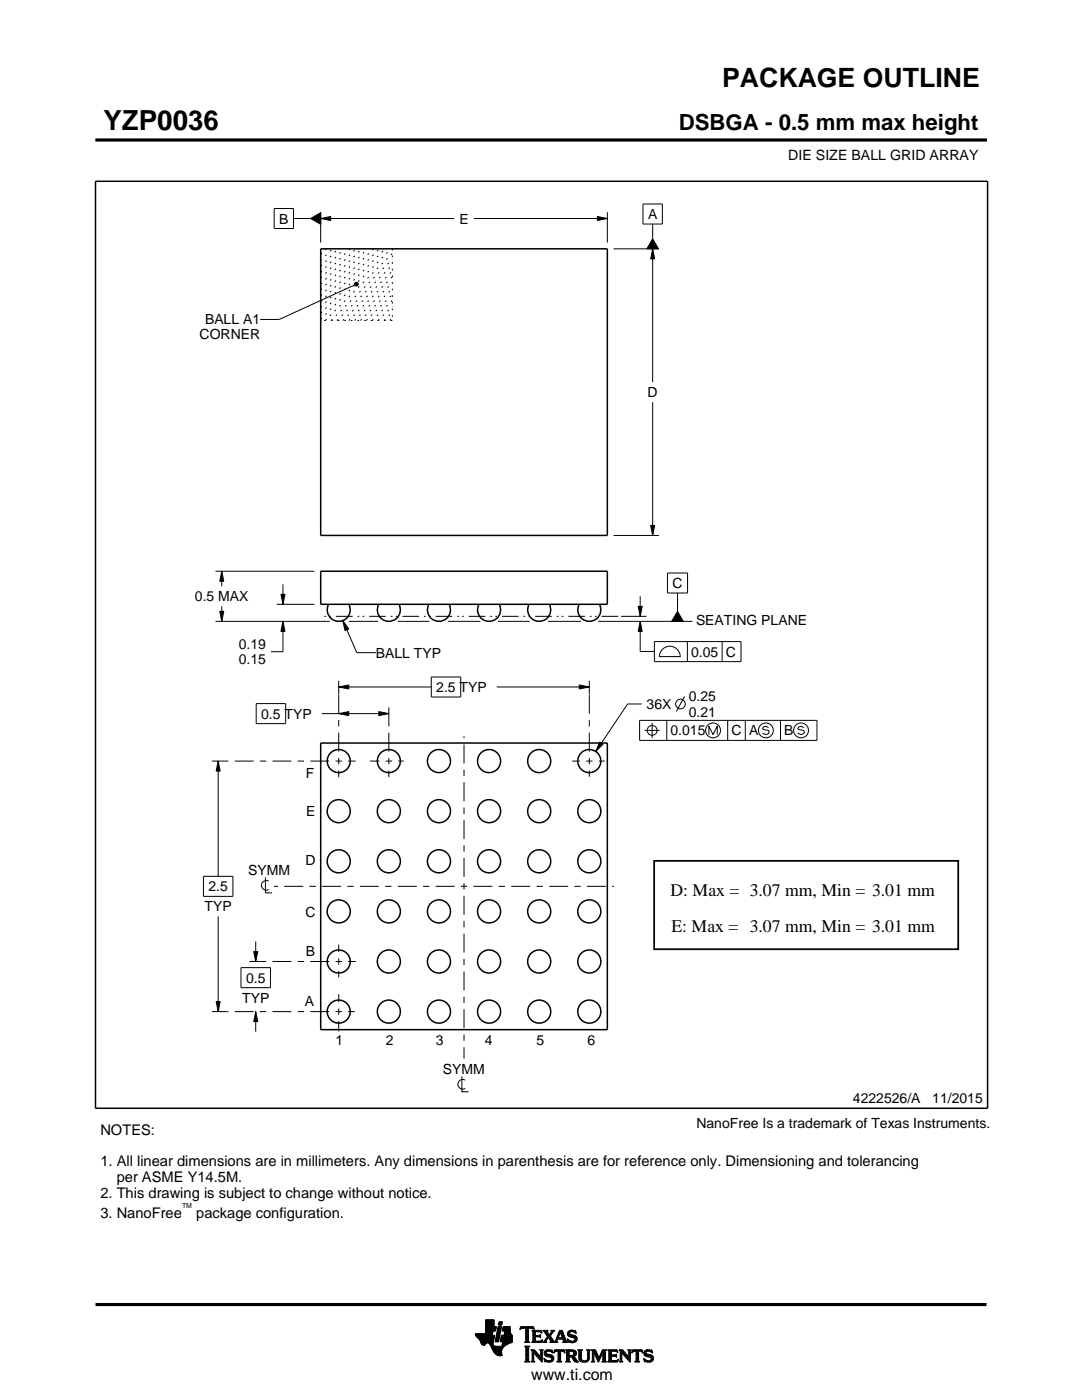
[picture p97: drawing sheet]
<svg xmlns="http://www.w3.org/2000/svg" width="216mm" height="279mm" viewBox="0 0 216 279" stroke-linecap="round" stroke-linejoin="round" font-family="sans-serif">
<defs><g id="words">
<text font-size="5.5" x="20.6" y="26">YZP0036</text>
<text font-size="5.3" x="144.1" y="17.4">PACKAGE OUTLINE</text>
<text font-size="4.4" x="135.4" y="26">DSBGA - 0.5 mm max height</text>
<g font-size="3.5">
<text x="133.8" y="178.9">D: Max = 3.07 mm, Min = 3.01 mm</text>
<text x="134" y="185.9">E: Max = 3.07 mm, Min = 3.01 mm</text>
</g>
<text font-size="3.2" x="106" y="275.3">www.ti.com</text>
<g font-size="2.9">
<text x="20" y="226.5">NOTES:</text>
<text x="20" y="232.8">1. All linear dimensions are in millimeters. Any dimensions in parenthesis are for reference only. Dimensioning and tolerancing</text>
<text x="20" y="239.1">2. This drawing is subject to change without notice.</text>
<text x="23.3" y="235.9">per ASME Y14.5M.</text>
<text x="20" y="243">3. NanoFree</text>
<text x="39.1" y="243">package configuration.</text>
</g>
<g font-size="2.8">
<text x="157.3" y="32">DIE SIZE BALL GRID ARRAY</text>
<text x="55.7" y="44.6">B</text>
<text x="91.7" y="44.6">E</text>
<text x="129.3" y="43.7">A</text>
<text x="40.9" y="64.8">BALL A1</text>
<text x="39.8" y="67.8">CORNER</text>
<text x="129.2" y="79.3">D</text>
<text x="134.2" y="117.3">C</text>
<text x="38.9" y="120">0.5 MAX</text>
<text x="138.9" y="124.8">SEATING PLANE</text>
<text x="47.6" y="129.6">0.19</text>
<text x="75" y="131.3">BALL TYP</text>
<text x="137.9" y="131">0.05 C</text>
<text x="47.6" y="132.6">0.15</text>
<text x="52.1" y="143.4">0.5 TYP</text>
<text x="87.1" y="138.1">2.5 TYP</text>
<text x="129" y="141.5">36X</text>
<text x="137.4" y="140">0.25</text>
<text x="137.4" y="143">0.21</text>
<text x="133.8" y="146.8">0.015</text>
<text x="145.9" y="146.8">C A</text>
<text x="156.5" y="146.8">B</text>
<text x="61" y="155.2">F</text>
<text x="61.1" y="162.9">E</text>
<text x="60.9" y="172.7">D</text>
<text x="41.6" y="177.9">2.5</text>
<text x="49.5" y="174.7">SYMM</text>
<text x="40.8" y="181.9">TYP</text>
<text x="60.9" y="183">C</text>
<text x="61" y="190.7">B</text>
<text x="49.1" y="196.1">0.5</text>
<text x="48.3" y="200.1">TYP</text>
<text x="60.8" y="200.7">A</text>
<text x="66.9" y="208.5">1</text>
<text x="77" y="208.6">2</text>
<text x="86.9" y="208.5">3</text>
<text x="96.7" y="208.5">4</text>
<text x="107.1" y="208.5">5</text>
<text x="117.3" y="208.5">6</text>
<text x="88.3" y="214.4">SYMM</text>
<text x="170.2" y="220.2">4222526/A</text>
<text x="186" y="220.2">11/2015</text>
<text x="139" y="225">NanoFree Is a trademark of Texas Instruments.</text>
</g>
<text font-size="1.4" x="36.3" y="241.1">TM</text>
<text font-size=".3" x="102.1" y="28.1">SCALE 5.000</text>
</g></defs>
<g fill="#000">
<path d="M62 43.6l2-1.1v2.3zM64 43.6l2-.4v.8zM70.8 56.5l.2-.2 .4 .1 .1 .3-.1 .3-.4 .1-.2-.2zM119.2 43.2l2 .4-2 .4zM130.2 49.7l.4 2h-.8zM130.2 47.7l1.2 2h-2.3zM44.3 114l.4 2h-.8zM129.8 104.9h.8l-.4 2zM43.9 122h.8l-.4 2zM56.1 118.6h.8l-.4 2zM56.5 124l.4 2h-.8zM67.6 137.1l2-.4v.8z"/>
<path d="M68.4 123.9l1.2 1.6-.8 .3zM115.6 136.7l2 .4-2 .4zM127.3 121h.8l-.4 2zM127.7 124l.4 2h-.8zM135.2 122l1.1 2h-2.3zM43.5 151.9l.4 2h-.8zM67.6 142.4l2-.4v.8zM75.6 142l2 .4-2 .4zM119.7 148.1l.6 .4-1.4 1.5zM50.6 189.9h.8l-.4 2zM43.1 199.9h.8l-.4 2zM51 201.9l.4 2h-.8z"/>
</g>
<g fill="none" stroke="#000" stroke-width=".2">
<path d="M19.1 27.9h177.7M196.8 27.7v.5M54.7 41.6h3.9v4h-3.9zM58.6 43.6h3.4M62 43.6l2-1.1v2.3zM64 43.6l2-.4v.8zM64 42.4v6M64 43.6h26.7M70.7 56.9l-15 6.9h-3.8M70.8 56.5l.2-.2 .4 .1 .1 .3-.1 .3-.4 .1-.2-.2zM94.5 43.6h26.7M119.2 43.2l2 .4-2 .4z"/>
<path d="M121.2 42.4v6M122.4 49.7h9.1M128.3 40.7h3.9v4h-3.9zM130.2 49.7l.4 2h-.8zM130.2 44.7v3M130.2 49.7v26.6M130.2 47.7l1.2 2h-2.3zM130.2 80.3v26.6M43 114h19.7M44.3 114l.4 2h-.8zM44.3 114v3M56.1 118.6h.8l-.4 2z"/>
<path d="M56.5 116.6v4M122.4 106.9h9.1M127.7 119v4M129.8 104.9h.8l-.4 2zM133.2 114.3h4v4h-4zM135.2 118.3v3.7M43 124h22.8M43.9 122h.8l-.4 2zM44.3 121v3M55.2 120.6h7.5M56.5 124l.4 2h-.8zM56.5 124v6.1h-2.4"/>
<path d="M67.6 137.1l2-.4v.8zM67.6 135.9v2.7M67.6 137.1h18.5M68.4 123.9l1.2 1.6-.8 .3zM68.4 123.9l2.8 6.4h3.8M69.6 124h5.9M79.4 124h6.3M86.1 135.1h5.8v4h-5.8zM89.4 124h6.4M99.1 137.1h18.5M99.3 124h6.4M109.3 124h6.6"/>
<path d="M115.6 136.7l2 .4-2 .4zM117.6 135.9v2.7M119.4 124h18.8M123.9 123h5.1M127.3 121h.8l-.4 2zM127.7 124l.4 2h-.8zM127.7 124v6h2.8M130.6 128h17.3v4h-17.3zM132 129.8a2.08 2.08 0 0 1 2.3-.7 2.08 2.08 0 0 1 1.4 1.9h-4.1l.1-.5zM135.2 122l1.1 2h-2.3zM136.6 139l-1.7 3M137.2 128v4"/>
<path d="M144.1 128v4M42.3 151.9h2.6M43.5 151.9l.4 2h-.8zM43.5 151.9v23M51.1 140.4h5.9v4h-5.9zM64.2 142.4h13.4M67.6 142.4l2-.4v.8zM75.6 142l2 .4-2 .4zM77.6 141.2v2.7M119.7 148.1l.6 .4-1.4 1.5zM127.6 143.8h35.4v4h-35.4zM128 140.5h-2.8l-6.3 9.5"/>
<path d="M128.6 145.8h3M130.1 144.3v3M133 143.8v4M141.4 146.6v-1.7l.9 1.7 .8-1.7v1.7M145.2 143.8v4M148.7 143.8v4M153.3 145.3l-.5-.4-.5 .2-.1 .3 .1 .2 1 .2 .2 .3-.2 .3-.5 .2-.6-.3M155.7 143.8v4M160.3 145.3l-.5-.4-.5 .2-.1 .3 .1 .2 1 .2 .2 .3-.2 .3-.5 .2-.6-.3M40.6 174.9h5.9v4h-5.9zM53 175.1v3.1h1.3M53.6 175.9a.98 .98 0 0 0-1.5 .8 .98 .98 0 0 0 1.5 .8"/>
<path d="M43.1 199.9h.8l-.4 2zM43.5 182.9v19M48.1 193.1h5.9v4h-5.9zM49.8 191.9h2.2M50.6 189.9h.8l-.4 2zM51 187.9v4M42.3 201.9h2.9M51 201.9l.4 2h-.8zM51 201.9v4M92.2 214.8v3.1h1.3M92.8 215.6a.98 .98 0 0 0-1.5 .8 .98 .98 0 0 0 1.5 .8M94.8 266.2h3.5"/>
<path d="M94.8 266.3h3.5M94.9 266.4h3.3M94.9 266.5h3.8l-.2 1.2M94.9 266.5h3.8M95 266.6h3.7M95 266.7h3.7M95.1 266.8h3.6M95.2 266.9h3.4M95.3 267h3.3M95.4 267.1h3.2M95.5 267.2h3.1M95.6 267.3h3"/>
<path d="M95.7 267.4h2.8M95.7 267.5h2.8M95.7 267.5l.3 .7 .4 .3 .3-.1 .5-.4 .4 .1 .8 1.5M95.8 267.6h2.7M95.8 267.7h2.7M95.9 267.8h2.6M95.9 267.9h2.5M95.9 268h2.5M96 268h1.1M96 268.1h1M96.1 268.2h.8M96.1 268.3h.7"/>
<path d="M96.2 268.4h.6M96.3 268.4h.4M96.9 266.1h1.4M96.9 266h1.4M96.9 265.9h1.4M96.9 265.8h1.5M96.9 265.7h1.5M96.9 264.7l2.2 .1-.2 .9h-.5l-.2 .8M96.9 265.6h2M96.9 265.5h2M96.9 265.4h2M96.9 265.3h2.1"/>
<path d="M96.9 265.2h2.1M96.9 265.1h2.1M96.9 265h2.1M96.9 264.9h2.1M96.9 264.8h2.2M96.9 264.6h1.7M96.9 264.5h1.7M96.9 264.4h1.7M96.9 264.3h1.7M96.9 264.2h1.7M96.9 264.1h1.7M96.9 264h1.7"/>
<path d="M96.9 263.9h1.7M96.9 263.8h1.7M96.9 263.7h1.7M96.9 263.6h1.7M96.9 263.5h1.7M96.9 263.4h1.7M97.5 268h.9M97.6 268.1h.8M97.7 268.2h.7M97.7 268.3h.7M97.8 268.4h.6M97.9 268.5h.6"/>
<path d="M97.9 268.6h.7M98 268.7h1.1M98 268.8h2.6M98 268.8h2.5M98.1 268.9h2.3M98.1 269h2.3M98.1 269.1h2.2M98.2 269.2h2.1M98.2 269.2h2M98.2 269.3h2M98.3 269.4h1.9M98.3 269.5h1.8"/>
<path d="M98.4 269.6h1.7M98.4 269.6l.6 .7 .7 .3 .5-.1-.1-.7M98.4 268v.4l.3 .2 2 .1M98.5 269.7h1.6M98.5 267.7l-.1 .3M98.5 269.8h1.6M98.6 269.9h1.5M98.6 264.8v-1.4h-1.7v2.8h-2.1l.2 .5 .7 .8M98.6 270h1.5M98.7 270h1.4M98.8 270.1h1.3M98.8 267.7h.7"/>
<path d="M98.8 267.6h.7M98.8 267.5h.7M98.9 270.2h1.2M98.9 267.4h.7M98.9 267.3h.7M98.9 267.2h.7M98.9 267.1h.7M98.9 267h.7M98.9 270.3h1.3M99 266.9h.6M99 266.9h.7M99 266.8h.7"/>
<path d="M99 266.7h.7M99 266.6h.7M99 266.5h.7M99.1 270.4h1.1M99.1 266.4h.7M99.1 266.3h.7M99.1 266.2h.7M99.1 266.1h.7M99.1 266h.7M99.2 265.9h.7M99.2 265.8h.7M99.2 270.4h1"/>
<path d="M99.2 265.7h.7M99.2 265.6h.7M99.2 265.5h.7M99.3 265.4h.6M99.3 265.4h.7M99.3 265.3h.7M99.3 265.2h.7M99.3 265.1h.7M99.3 265h.7M99.4 270.5h.8M99.4 264.9h.7M99.4 264.8h.7"/>
<path d="M99.4 264.8h.7l-.6 3h-.7zM99.4 264.5l.2-.7h.7l-.2 .7h-.7M99.5 264.4h.6M99.5 264.3h.7M99.5 264.2h.7M99.5 264.1h.7M99.5 264h.7M99.5 263.9h.7M99.6 263.8h.7M99.8 270.6h.1M99.8 267.7h2.4M99.8 267.6h2.4"/>
<path d="M99.8 267.5h2.4M99.9 267.4h2.3M99.9 267.3h2.3M99.9 267.2h2.3M99.9 267.1h2.3M99.9 267h2.3M99.9 266.9h2.3M100 266.9h2.2M100 266.8h2.2M100 266.7h2.2M100 266.6h2.2M100 266.5h2.2"/>
<path d="M100.1 268.6h.7M100.2 268.5h.7M100.2 268.4h.8M100.2 268.4h.9M100.2 268.3h1M100.2 268.2h1.2M100.2 265.6h1.6M100.2 268.1h1.4M100.2 265.5h1.6M100.2 268h1.6M100.3 265.4h1.5M100.3 268h1.7"/>
<path d="M100.3 267.9h1.9M100.3 265.3h1.5M100.3 267.8h1.9M100.3 265.2h1.5M100.3 265.1h1.5M100.3 265h1.5M100.4 264.9h1.4M100.4 264.8h1.4M100.6 266.5l.1-.8h-.5l.2-.9h1.4l.1 1.1 .3 .6v1.4l-1.3 .6M100.6 266.4h1.5M100.6 266.3h1.4M100.6 266.2h1.4"/>
<path d="M100.6 266.1h1.3M100.7 266h1.2M100.7 265.9h1.2M100.7 265.8h1.1M100.7 265.7h1.1M100.9 268.5l-.6 .6-.2 .7M102.2 266.5h-2.2l-.2 1.1 .5 .2-.2 .9M103.7 265.3h.1M103.8 265.2h.2M103.8 265h2.8M103.8 264.9h2.7M103.9 264.8h2.6"/>
<path d="M104.7 267.8h1M104.7 271.8h1.1M104.7 268.7h1M104.8 267.7h.7M104.8 271.7h.8M104.9 265.2h.6M104.9 268.9h.6M104.9 267.6h.6M104.9 267.5l-.2 .3M104.9 267.5h.6M104.9 267.4h.6M104.9 267.3h.6"/>
<path d="M104.9 267.2h.6M104.9 267.1h.6M104.9 267h.6M104.9 266.8h.6M104.9 266.7h.6M104.9 266.6h.6M104.9 266.5h.6M104.9 266.4h.6M104.9 266.3h.6M104.9 266.2h.6M104.9 266.1h.6M104.9 265.9h.6"/>
<path d="M104.9 265.8h.6M104.9 265.7h.6M104.9 265.6h.6M104.9 265.5h.6M104.9 265.4h.6M104.9 265.3h.6M104.9 271.5h.6M104.9 269h.6M104.9 271.4h.6M104.9 271.4v-2.4l-.2-.4h1.1l-.3 .4v2.4M104.9 271.4l-.2 .4h1.1l-.3-.4M104.9 271.3h.6"/>
<path d="M104.9 271.2h.6M104.9 271.1h.6M104.9 271h.6M104.9 270.9h.6M104.9 270.8h.6M104.9 270.6h.6M104.9 270.5h.6M104.9 270.4h.6M104.9 270.3h.6M104.9 270.2h.6M104.9 270.1h.6M104.9 270h.6"/>
<path d="M104.9 269.9h.6M104.9 269.8h.6M104.9 269.6h.6M104.9 269.5h.6M104.9 269.4h.6M104.9 269.3h.6M104.9 269.2h.6M104.9 269.1h.6M105.5 267.5l.2 .3M105.5 267.5v-2.3l.7-.1 .4 .3-.1-.6h-2.6l-.1 .6 .4-.3 .7 .1v2.3M105.7 267.8h-1M105.9 271.8h.8"/>
<path d="M105.9 269.4h.8M106.1 269.5h.7M106.1 267.8h2M106.1 271.7h.5M106.2 269.6h.7M106.2 271.5h.3M106.2 265.6h1.8M106.2 269.8h.8M106.2 271.4h.3M106.2 271.4l-.3 .4h.8l-.2-.4M106.2 271.3h.3M106.2 271.2h.3"/>
<path d="M106.2 271.1h.3M106.2 271h.3M106.2 270.9h.3M106.2 270.8h.3M106.2 270.6h.3M106.2 270.5h.3M106.2 270.4h.3M106.2 270.3h.3M106.2 270.2h.3M106.2 270.1h.3M106.2 270h1M106.2 269.9h.9"/>
<path d="M106.2 269.8v1.6M106.2 269.8l-.3-.4h.8l1.2 1.4M106.3 267.7h1.8M106.3 265.7h1.8M106.3 267.6h.6M106.3 265.8h.6M106.3 267.5l-.2 .3M106.3 267.5h.5M106.3 267.4h.5M106.3 267.3h.5M106.3 267.2h.5M106.3 267.1h.5"/>
<path d="M106.3 267h.5M106.3 266.8h.5M106.3 266.7h1.6M106.3 266.6h1.6M106.3 266.5h.5M106.3 266.4h.5M106.3 266.3h.5M106.3 266.2h.5M106.3 266.1h.5M106.3 265.9h.5M106.4 265.2h.2M106.5 270h.1"/>
<path d="M106.5 270v1.4M106.5 270l1.6 1.9M106.5 265.3h.1M106.6 270.1h.7M106.7 270.2h.7M106.8 270.3h.7M106.8 265.9l.2-.1h.6l.6 .2-.2-.5h-1.9l.2 .3v1.7M106.8 265.9v.6h.8l.3-.2v.7M106.9 270.4h.7M107 270.5h.7M107.1 270.6h.7M107.2 270.8h1"/>
<path d="M107.3 270.9h.9M107.4 271h.8M107.5 271.1h.7M107.6 271.2h.6M107.6 266.5h.3M107.7 271.3h.5M107.7 269.4h.7M107.7 266.8h.2M107.7 267.6h.5M107.8 266.4h.1M107.8 271.4h.4M107.8 267h.1"/>
<path d="M107.8 265.8h.3M107.8 269.5h.5M107.9 271.5h.3M107.9 269.6h.3M107.9 267l-.3-.2h-.8l.1 .8h.9l.5-.2M107.9 269.8h.3M107.9 270.6h.3M107.9 270.5h.3M107.9 270.4h.3M107.9 270.3h.3M107.9 270.2h.3M107.9 270.1h.3"/>
<path d="M107.9 270h.3M107.9 269.9h.3M107.9 269.8v1M107.9 269.8l-.2-.4h.7l-.2 .4M108 271.7h.2M108 265.9h.1M108 267.5h.2M108.1 271.8h.1M108.1 266.1h.1M108.2 267.4h.1M108.2 269.8l-.1 2.1M108.2 267.8h.9"/>
<path d="M108.3 267.4l-.2 .5-2-.1M108.3 265.6h1M108.5 267.7h.5M108.5 271.1h.1M108.5 265.7h.7M108.5 271.2h.2M108.6 271.3h.2M108.6 270.1l.2 .5 1.1 .3 .1 .3-.1 .3h-.5l-.9-.4M108.6 270.1h.4M108.6 270h.4M108.6 270.2h.6M108.6 267.6h.4"/>
<path d="M108.6 271.4h.4M108.6 269.9h.4M108.6 270.3h1M108.6 265.8h.7M108.6 271.5h.8M108.6 269.8h.5M108.7 271.7h1.5M108.7 270.4h1.3M108.7 267.5h.3M108.7 271.8h.1M108.7 265.9h.6M108.7 269.6h1.5"/>
<path d="M108.8 267.4h.3M108.8 270.5h1.5M108.8 266.1h.6M108.8 269.5h1.4M108.8 267.3h.4M108.9 266.2h.6M108.9 267.2h.4M108.9 266.3h.6M108.9 270.6h1.5M109 267.1h.3M109 270l.1 .2 1.2 .3 .2 .6M109 270l.1-.3h.4l.8 .3-.1-.6-.2 .1-.6-.1-.6 .2-.2 .5"/>
<path d="M109 266.4h1M109.1 271.8h.9M109.1 269.4h.7M109.1 267h.9M109.1 266.5h.8M109.1 267.8h-.9M109.2 266.8h.8M109.2 266.6h.6M109.2 266.7h.7M109.2 266.7l-.6 .9-.4 .2M109.3 270.8h1.1M109.5 267.1h.6"/>
<path d="M109.6 267.2h.6M109.7 271.5h.7M109.7 267.3h.6M109.7 267.8h1.6M109.7 267.8l.2-.2-.5-.7-.4 .8 .1 .1M109.7 266.3h.4M109.7 267.4h.6M109.8 270.9h.7M109.8 266.2h.3M109.8 266.6l.9 1.2 1-2.3h.5l.8 2.1 .3 .2M109.8 267.5h.6M109.9 266.1h.3"/>
<path d="M109.9 269.8h.4M109.9 267.6h.6M109.9 267.7h.7M109.9 271.4h.5M109.9 265.9h.4M110 271h.5M110 265.6h.7M110 265.9l-.4 .5-.4-.6 .2-.3h-1.1l.9 1.2M110 265.9l.1-.2-.2-.2h.8l-.9 1.1M110 271.3h.5M110 265.8h.4M110 271.1h.5"/>
<path d="M110 271.2h.5M110.1 269.4h.1M110.1 265.7h.4M110.1 269.9h.2M110.2 270h.1M110.5 270h.1M110.5 269.9h.2M110.5 271.1l-.2 .5-.8 .3-.6-.2-.2 .1-.2-.7M110.5 269.8h.3M110.6 269.6h2.1M110.6 269.5h2M110.6 269.4h2"/>
<path d="M110.7 267.7h.5M110.8 267.6h.4M110.9 267.5h.3M110.9 267.4h.3M111 267.3h.3M111 267.2h1.8M111 267.1h1.8M111.1 267h.3M111.1 271.8h1M111.1 266.8h.4M111.2 266.7h.3M111.2 267.5l.1-.2h1l.1 .2"/>
<path d="M111.2 267.5v.3h.1M111.2 266.6h.3M111.3 266.5h.3M111.3 271.7h.6M111.3 266.4h.3M111.3 271.5h.6M111.3 267.8h-1.6M111.3 269.8h.6M111.4 266.3h.3M111.4 271.4h.5M111.4 271.4l-.1-1.7h-.4l-.4 .4 .2-.7h1.9l.1 .7-.3-.4h-.5v1.7M111.4 270.1h.5"/>
<path d="M111.4 270h.5M111.4 269.9h.5M111.4 270.5h.5M111.4 270.4h.5M111.4 270.3h.5M111.4 270.2h.5M111.4 271.1h.5M111.4 271h.5M111.4 270.9h.5M111.4 270.8h.5M111.4 270.6h.5M111.4 271.4l-.3 .4h1l-.2-.4"/>
<path d="M111.4 271.3h.5M111.4 271.2h.5M111.4 266.2h.3M111.4 266.1h.4M111.5 265.9h.9M111.5 265.8h.8M111.6 265.7h.7M111.6 265.6h.6M111.8 265.9l.4 1.1h-.8zM111.9 266.1h.5M111.9 266.2h.5M111.9 266.3h.6"/>
<path d="M112 266.4h.5M112 266.5h.6M112.1 266.6h.5M112.1 266.7h.6M112.1 266.8h.6M112.2 267h.5M112.2 267.8h1.1M112.3 267.3h.6M112.3 267.4h.6M112.4 267.5h.6M112.4 267.5v.3h-.2M112.4 269.8h.3"/>
<path d="M112.4 267.6h.6M112.4 267.7h.7M112.6 269.9h.1M112.6 270h.2M112.8 271.8h1M112.8 269.4h1.6M113 269.5h1.7M113 271.7h.7M113 269.6h1.9M113 271.5h.6M113 269.8h.6M113 271.4h.6"/>
<path d="M113 271.4l-.2 .4h1l-.2-.4M113 271.3h.6M113 271.2h.6M113 271.1h.6M113 271h.6M113 270.9h.6M113 270.8h1.5M113 270.6h1.6M113 270.5h1.8M113 270.4h.6M113 270.3h.6M113 270.2h.6"/>
<path d="M113 270.1h.6M113 270h.6M113 269.9h.6M113 269.8v1.6M113 269.8l-.2-.4h1.5l.6 .2 .1 .5M113.2 267.3h.2M113.2 267.4h.3M113.2 266.2l.3 .5 1 .3 .2 .3M113.2 266.2h.5M113.2 266.3h.6M113.2 266.1h.5M113.3 267.5h.3"/>
<path d="M113.3 267.8h-1.1M113.3 266.4h.9M113.3 265.9h.4M113.3 267.6h.6M113.3 266.5h1.3M113.3 267.7h1.6M113.3 265.8h.5M113.3 267.8h.2M113.4 266.6h1.5M113.4 265.7h1.5M113.5 266.7h1.5M113.5 265.6h1.4"/>
<path d="M113.6 269.9l.1-.2h.5l.3 .4M113.6 269.9v.6M113.7 267.8h1.1M113.8 266.8h1.3M113.8 265.5h.6M114 268h.4M114.1 270.9h.6M114.2 271h.6M114.2 271.1h.7M114.3 271.2h.6M114.3 267h.8M114.3 269.8h.7"/>
<path d="M114.3 270.4h.6M114.4 271.3h.6M114.4 271.3l.4 .5h.7M114.4 271.3l-.3-.4-.5-.1v.6M114.4 270.7h.1M114.4 270.7l1.1 1.1M114.4 271.4h.7M114.4 269.9h.6M114.4 270.3h.6M114.5 267.6h.5M114.5 270.2h.5M114.5 270h.5"/>
<path d="M114.5 265.8h.4M114.5 270.1h.5M114.5 270.1l-.2 .3-.3 .1M114.5 271.5h.7M114.6 271.7h.7M114.6 267.1h.6M114.6 267.5h.5M114.7 267.2h.5M114.7 267.4h.5M114.7 265.9h.3M114.7 267.3h.5M114.7 271.8h.8"/>
<path d="M114.8 266.1h.2M114.9 266.2h.1M114.9 266.2l-.1-.7-.2 .1-.5-.1-.6 .2-.3 .5M114.9 266.2l-.7-.4h-.4l-.1 .2 .1 .3 1.1 .4 .3 .5M115 270.1l-.1 .4-.5 .2M115.2 267.2l-.3 .6-.7 .2-.6-.2-.2 .1-.2-.7 .9 .5 .4-.1 .2-.3M115.3 269.4h.9M115.4 269.5h.7M115.5 269.6h.5M115.5 269.8h.5M115.5 269.8v1.4l.4 .5 .6 .2 .7-.1 .3-.3 .1-.5M115.5 271h.5"/>
<path d="M115.5 270.9h.5M115.5 270.8h.5M115.5 270.6h.5M115.5 270.5h.5M115.5 270.4h.5M115.5 270.3h.5M115.5 270.2h.5M115.5 270.1h.5M115.5 270h.5M115.5 269.9h.5M115.5 269.8l-.2-.4h.9l-.2 .4M115.5 271.1h.5"/>
<path d="M115.5 271.2h.5M115.5 271.3h.6M115.6 271.4h.6M115.7 271.5h.8M115.8 271.7h1.5M116 269.8v1.2M116 271l.2 .4 .5 .2 .4-.2 .2-.4M116 271.8h1.1M116.8 271.5h.6M117 269.4h.8M117.1 271.4h.4M117.2 269.5h.5"/>
<path d="M117.2 271.3h.4M117.2 269.6h.4M117.2 271.2h.4M117.2 271.1h.4M117.3 269.8h.3M117.3 271h.3M117.3 270.9h.3M117.3 270.8h.3M117.3 270.6h.3M117.3 270.5h.3M117.3 270.4h.3M117.3 270.3h.3"/>
<path d="M117.3 270.2h.3M117.3 270.1h.3M117.3 270h.3M117.3 269.9h.3M117.6 269.8l.2-.4h-.8l.2 .3 .1 1.3M117.6 269.8v1.2M118 271.8h.7M118 269.4h.8M118.1 269.5h.8M118.1 271.7h.5M118.2 269.6h.7M118.2 271.5h.3"/>
<path d="M118.2 269.8h.8M118.2 271.4h.3M118.2 269.8l-.2-.4h.8l.7 1.6 .7-1.6h.9l-.3 .4M118.2 271.4l-.2 .4h.7l-.2-.4M118.2 271.3h.3M118.2 271.2h.3M118.2 271.1h.3M118.2 271h.3M118.2 270.9h.3M118.2 270.8h.3M118.2 270.6h.3M118.2 270.5h.3"/>
<path d="M118.2 270.4h.3M118.2 270.3h.3M118.2 270.2h.3M118.2 270.1h.3M118.2 270h.9M118.2 269.9h.8M118.2 269.8v1.6M118.6 270.1h.5M118.6 270.2h.6M118.7 270.3h.5M118.7 270.4h.6M118.8 270.5h.5"/>
<path d="M118.8 270.6h.6M118.9 270.8h.5M118.9 270.9h.6M119 271h.8M119 271.1h.8M119.1 271.2h.6M119.1 271.3h.6M119.2 271.4h.4M119.2 271.5h.4M119.3 271.7h.2M119.3 271.8h.2M119.6 270.9h.3"/>
<path d="M119.6 270.8h.3M119.7 270.6h.3M119.7 270.5h.3M119.8 270.4h.3M119.8 270.3h.3M119.9 270.2h.3M119.9 270.1h.3M120 270h.8M120 269.9h.8M120 269.8h.8M120.1 271.8h1M120.1 269.6h.7"/>
<path d="M120.1 269.5h.8M120.2 269.4h.9M120.2 271.7h.7M120.3 271.5h.5M120.3 271.4h.5M120.3 271.4l-.2 .4h1l-.3-.4M120.3 271.4v-1.5l-.9 2-.9-2v1.5M120.3 271.3h.5M120.3 271.2h.5M120.3 271.1h.5M120.3 271h.5M120.3 270.9h.5"/>
<path d="M120.3 270.8h.5M120.3 270.6h.5M120.3 270.5h.5M120.3 270.4h.5M120.3 270.3h.5M120.3 270.2h.5M120.3 270.1h.5M120.8 269.8v1.6M121.2 271.8h2M121.2 269.4h1.9M121.4 269.5h1.8M121.4 271.7h1.9"/>
<path d="M121.5 269.6h1.7M121.5 271.5h1.8M121.5 269.8h.5M121.5 271.4h.5M121.5 269.8l-.3-.4h1.9l.2 .6M121.5 269.9h.5M121.5 269.8v1.6M121.5 270.3h.5M121.5 270.2h.5M121.5 270.1h.5M121.5 270h.5M121.5 270.9h.5"/>
<path d="M121.5 270.8h.5M121.5 270.6h1.5M121.5 270.5h1.5M121.5 270.4h1.5M121.5 271.3h.5M121.5 271.2h.5M121.5 271.1h.5M121.5 271h.5M122.6 270.4l.4-.2v.7l-.2-.2h-.8v.7l.2 .1M122.9 270.8h.1M122.9 270.3h.1M123 269.8h.3"/>
<path d="M123.1 271.4h.3M123.2 269.9h.1M123.3 270h.1M123.3 270l-.4-.3h-.8l-.1 .7M123.3 271.3h.1M123.4 271.2h.1M123.4 271.2l-.2 .6h-2l.3-.4M123.4 271.2l-.3 .3h-.4M123.5 271.8h.8M123.5 269.4h.7M123.6 269.5h.7M123.7 271.7h.5"/>
<path d="M123.7 269.6h.7M123.7 271.5h.4M123.7 269.8h.8M123.7 271.4h.4M123.7 269.8l-.2-.4h.7l1.2 1.4 .1-1M123.7 271.4l-.2 .4h.8l-.2-.4M123.7 271.3h.4M123.7 271.2h.4M123.7 271.1h.4M123.7 271h.4M123.7 270.9h.4M123.7 270.8h.4"/>
<path d="M123.7 270.6h.4M123.7 270.5h.4M123.7 270.4h.4M123.7 270.3h.4M123.7 270.2h.4M123.7 270.1h.4M123.7 270h1M123.7 269.9h.9M123.7 269.8v1.6M124.1 270v1.4M124.1 270h.1M124.2 270.1h.6"/>
<path d="M124.2 270.2h.7M124.3 270.3h.7M124.4 270.4h.7M124.5 270.5h.7M124.6 270.6h.7M124.7 270.8h1.1M124.8 270.9h1M124.9 271h.9M125 271.1h.8M125.1 271.2h.7M125.2 271.3h.6M125.2 269.4h.8"/>
<path d="M125.3 271.4h.5M125.4 269.5h.5M125.4 271.5h.4M125.4 269.6h.4M125.5 269.8h.3M125.5 269.8l-.3-.4h.8l-.2 .4M125.5 269.9h.3M125.5 270.2h.3M125.5 270.1h.3M125.5 270h.3M125.5 270.4h.3M125.5 270.3h.3"/>
<path d="M125.5 270.6h.3M125.5 270.5h.3M125.5 271.7h.3M125.6 271.8h.2M125.8 269.8v2.1l-1.7-1.9M126 270h.1M126.1 269.9h.1M126.1 269.8h.3M126.1 269.6h2.1M126.2 269.5h2M126.2 269.4h2M126.6 271.8h1.1"/>
<path d="M126.9 271.7h.6M126.9 271.5h.5M126.9 269.8h.5M126.9 271.4h.5M126.9 271.4v-1.7h-.5l-.3 .4 .1-.7h1.9l.2 .7-.4-.4h-.5v1.7M126.9 270.1h.5M126.9 270h.5M126.9 269.9h.5M126.9 270.5h.5M126.9 270.4h.5M126.9 270.3h.5M126.9 270.2h.5"/>
<path d="M126.9 271.1h.5M126.9 271h.5M126.9 270.9h.5M126.9 270.8h.5M126.9 270.6h.5M126.9 271.4l-.3 .4h1.1l-.3-.4M126.9 271.3h.5M126.9 271.2h.5M128 269.8h.3M128.1 269.9h.2M128.2 270h.1M128.4 271.1h.1"/>
<path d="M128.4 271.2h.2M128.5 271.3h.2M128.5 270.1l.1 .4 .5 .3M128.5 270.1h.4M128.5 270h.4M128.5 270.2h.6M128.5 271.4h.4M128.5 269.9h.4M128.5 270.3h1M128.5 271.5h.8M128.5 269.8h.5M128.6 271.7h1.5"/>
<path d="M128.6 270.4h1.3M128.6 271.8h.1M128.6 269.6h1.5M128.7 270.5h1.5M128.7 269.5h1.4M128.8 270.6h1.5M128.9 270l.1 .2 1.2 .3 .2 .6M128.9 270l.1-.3h.4l.8 .3-.1-.6-.2 .1-.6-.1-.6 .2-.2 .5M128.9 271.8h1M129 269.4h.7M129.1 270.8l.7 .2 .1 .4-.7 .1-.8-.4M129.2 270.8h1.1"/>
<path d="M129.6 271.5h.7M129.6 270.9h.8M129.8 269.8h.4M129.8 271.4h.5M129.9 271h.5M129.9 271.3h.5M129.9 271.1h.5M129.9 271.2h.5M129.9 269.4h.2M130 269.9h.2M130.1 270h.1M130.4 271.1l-.3 .5-.7 .3-.6-.2-.2 .1-.2-.7"/>
<circle cx="130.1" cy="145.7" r=".99"/>
<circle cx="135.8" cy="140.5" r=".98"/>
<circle cx="142.3" cy="145.8" r="1.49"/>
<circle cx="152.8" cy="145.8" r="1.49"/>
<circle cx="159.8" cy="145.8" r="1.49"/>
</g>
<g fill="none" stroke="#000" stroke-width=".3">
<path d="M19.1 36.2h178v185h-178zM64 49.7h57.2v57.2h-57.2zM64 114h57.2v6.6h-57.2zM65.6 120.6a2.3 2.3 0 0 0 2 3.4 2.3 2.3 0 0 0 2-3.4M75.6 120.6a2.3 2.3 0 0 0 2 3.4 2.3 2.3 0 0 0 2-3.4M85.6 120.6a2.3 2.3 0 0 0 2 3.4 2.3 2.3 0 0 0 2-3.4M95.6 120.6a2.3 2.3 0 0 0 2 3.4 2.3 2.3 0 0 0 2-3.4M105.6 120.6a2.3 2.3 0 0 0 2 3.4 2.3 2.3 0 0 0 2-3.4M115.6 120.6a2.3 2.3 0 0 0 2 3.4 2.3 2.3 0 0 0 2-3.4M64 148.3h57.2v57.2h-57.2z"/>
<circle cx="67.6" cy="151.9" r="2.3"/>
<circle cx="77.6" cy="151.9" r="2.3"/>
<circle cx="87.6" cy="151.9" r="2.3"/>
<circle cx="97.6" cy="151.9" r="2.3"/>
<circle cx="107.6" cy="151.9" r="2.3"/>
<circle cx="117.6" cy="151.9" r="2.3"/>
<circle cx="67.6" cy="171.9" r="2.3"/>
<circle cx="67.6" cy="161.9" r="2.3"/>
<circle cx="77.6" cy="171.9" r="2.3"/>
<circle cx="77.6" cy="161.9" r="2.3"/>
<circle cx="87.6" cy="161.9" r="2.3"/>
<circle cx="87.6" cy="171.9" r="2.3"/>
<circle cx="97.6" cy="171.9" r="2.3"/>
<circle cx="97.6" cy="161.9" r="2.3"/>
<circle cx="107.6" cy="171.9" r="2.3"/>
<circle cx="107.6" cy="161.9" r="2.3"/>
<circle cx="117.6" cy="161.9" r="2.3"/>
<circle cx="117.6" cy="171.9" r="2.3"/>
<circle cx="67.6" cy="191.9" r="2.3"/>
<circle cx="67.6" cy="181.9" r="2.3"/>
<circle cx="77.6" cy="191.9" r="2.3"/>
<circle cx="77.6" cy="181.9" r="2.3"/>
<circle cx="87.6" cy="191.9" r="2.3"/>
<circle cx="87.6" cy="181.9" r="2.3"/>
<circle cx="97.6" cy="181.9" r="2.3"/>
<circle cx="97.6" cy="191.9" r="2.3"/>
<circle cx="107.6" cy="191.9" r="2.3"/>
<circle cx="107.6" cy="181.9" r="2.3"/>
<circle cx="117.6" cy="191.9" r="2.3"/>
<circle cx="117.6" cy="181.9" r="2.3"/>
<circle cx="67.6" cy="201.9" r="2.3"/>
<circle cx="77.6" cy="201.9" r="2.3"/>
<circle cx="87.6" cy="201.9" r="2.3"/>
<circle cx="97.6" cy="201.9" r="2.3"/>
<circle cx="107.6" cy="201.9" r="2.3"/>
<circle cx="117.6" cy="201.9" r="2.3"/>
</g>
<path d="M19 27.9h177.8M19 260.3h177.8" fill="none" stroke="#000" stroke-width=".63" stroke-linecap="butt"/>
<g fill="none" stroke="#000" stroke-width=".2" stroke-dasharray=".3 1" stroke-linecap="butt">
<path d="M64 50.8l1.2-1.1M64 52l2.3-2.3M64 53.2l3.5-3.5M64 54.3l4.7-4.6M64 55.5l5.8-5.8M64 56.7l7-7M64 57.9l8.2-8.2M64 59l9.4-9.3M78.3 49.7v14.3M64 60.2l10.5-10.5M64 61.4l11.7-11.7M64 62.5l12.9-12.8"/>
<path d="M64 63.7l14-14M64.9 64l13.4-13.4M66.1 64l12.2-12.3M67.3 64l11-11.1M68.4 64l9.9-9.9M69.6 64l8.7-8.7M70.8 64l7.5-7.6M71.9 64l6.4-6.4M73.1 64l5.2-5.2M74.3 64l4-4.1M75.4 64l2.9-2.9M76.6 64l1.7-1.7"/>
<path d="M77.8 64l.5-.5M78.3 64h-14.3"/>
</g>
<path d="M123.3 123h-58.6" fill="none" stroke="#000" stroke-width=".2" stroke-dasharray="3.3 1 .3 .7 .3 1" stroke-linecap="butt"/>
<g fill="none" stroke="#000" stroke-width=".2" stroke-dasharray="1.3 1.3 3.8 1.3" stroke-dashoffset=".6" stroke-linecap="butt">
<path d="M67.6 151.9v3.2M67.6 151.9v-13.3M67.6 151.9h-22.7M67.6 151.9h3.4M77.6 151.9v3.2M77.6 151.9v-8M77.6 151.9h-3.8M77.6 151.9h3M117.6 151.9v3.1M117.6 151.9v-13.3M117.6 151.9h-3.4M117.6 151.9h3.1"/>
<path d="M92.6 176.9v34.4M92.6 176.9v-30M92.6 176.9h-37.9M92.6 176.9h29.9M67.6 191.9v3.2M67.6 191.9v-3.4M67.6 191.9h-15.5M67.6 191.9h3.4M67.6 201.9v3.9M67.6 201.9v-3.5M67.6 201.9h-22.4M67.6 201.9h3.2"/>
</g>
<path d="M130.5 171.8h60.7v17.6h-60.7z" fill="none" stroke="#000" stroke-width=".35"/>
<use href="#words"/>
</svg>
